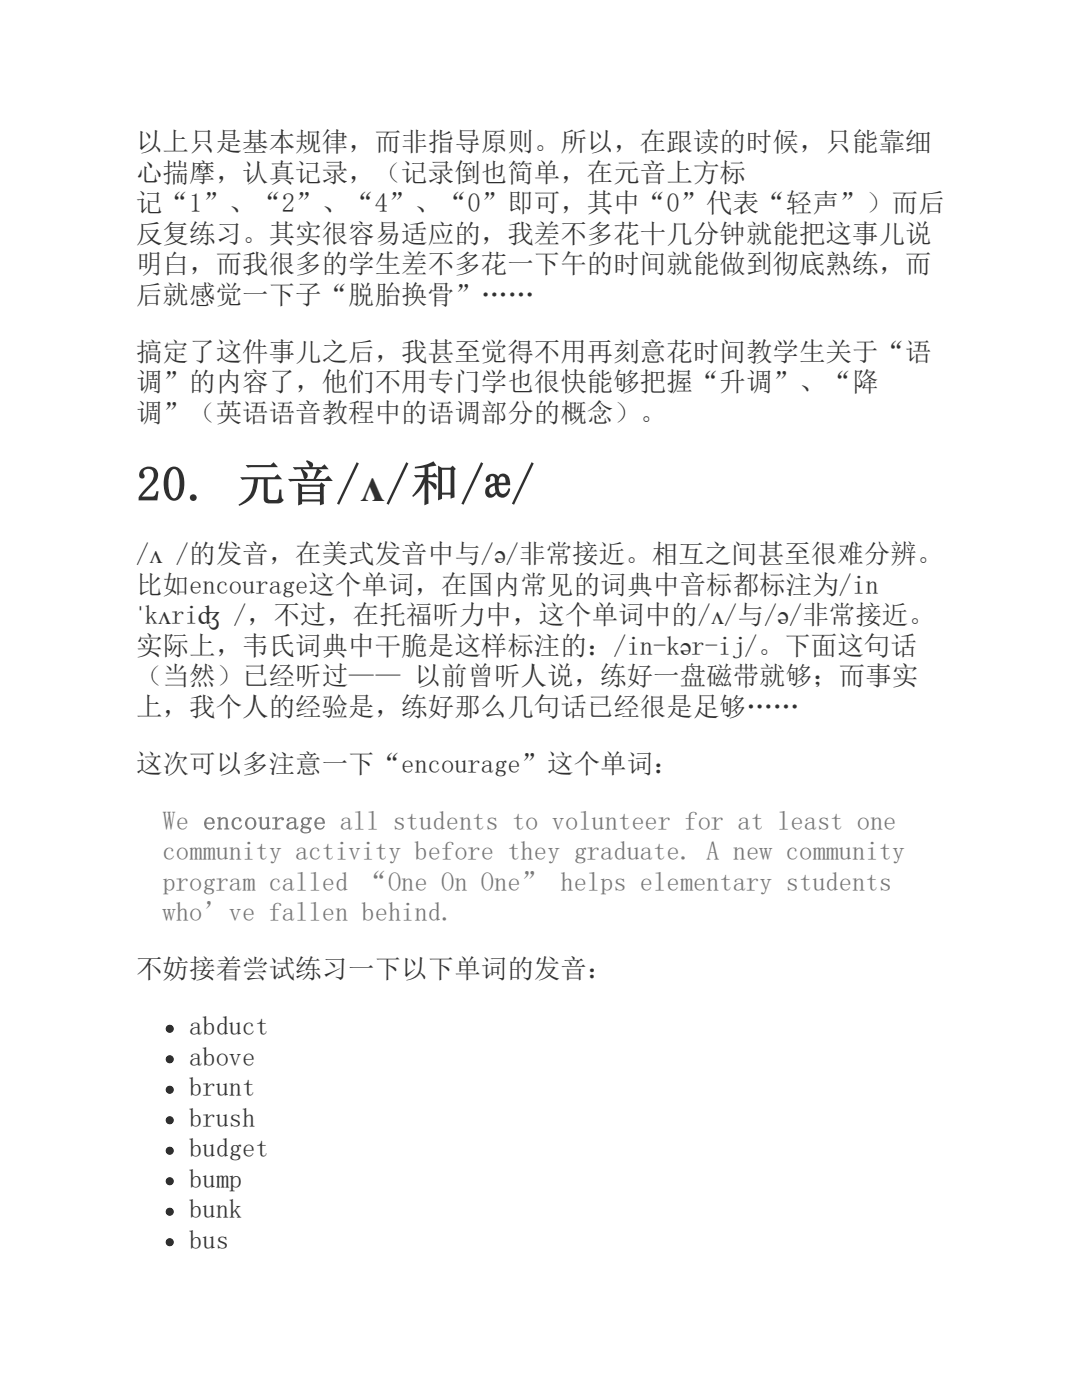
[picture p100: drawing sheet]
<svg xmlns="http://www.w3.org/2000/svg" width="216mm" height="279mm" viewBox="0 0 216 279" stroke-linecap="round" stroke-linejoin="round" font-family="sans-serif">
<defs><g id="words">
<text font-size="9.7" fill="#333" x="27.2" y="100">20. 元音/ʌ/和/æ/</text>
<g font-size="5.3" fill="#333">
<text x="27.2" y="30.2">以上只是基本规律，而非指导原则。所以，在跟读的时候，只能靠细</text>
<text x="27.2" y="36.2">心揣摩，认真记录，（记录倒也简单，在元音上方标</text>
<text x="27.2" y="42.3">记“1”、“2”、“4”、“0”即可，其中“0”代表“轻声”）而后</text>
<text x="27.2" y="48.4">反复练习。其实很容易适应的，我差不多花十几分钟就能把这事儿说</text>
<text x="27.2" y="54.5">明白，而我很多的学生差不多花一下午的时间就能做到彻底熟练，而</text>
<text x="27.2" y="60.6">后就感觉一下子“脱胎换骨”……</text>
<text x="27.2" y="72">搞定了这件事儿之后，我甚至觉得不用再刻意花时间教学生关于“语</text>
<text x="27.2" y="78.1">调”的内容了，他们不用专门学也很快能够把握“升调”、“降</text>
<text x="27.2" y="84.1">调”（英语语音教程中的语调部分的概念）。</text>
<text x="27.2" y="112.4">/ʌ /的发音，在美式发音中与/ə/非常接近。相互之间甚至很难分辨。</text>
<text x="27.2" y="118.5">比如encourage这个单词，在国内常见的词典中音标都标注为/in</text>
<text x="27.2" y="124.6">ˈkʌriʤ /，不过，在托福听力中，这个单词中的/ʌ/与/ə/非常接近。</text>
<text x="27.2" y="130.7">实际上，韦氏词典中干脆是这样标注的：/in-kər-ij/。下面这句话</text>
<text x="27.2" y="136.8">（当然）已经听过—— 以前曾听人说，练好一盘磁带就够；而事实</text>
<text x="27.2" y="142.9">上，我个人的经验是，练好那么几句话已经很是足够……</text>
<text x="27.2" y="154.3">这次可以多注意一下“encourage”这个单词：</text>
<text x="27.2" y="195.3">不妨接着尝试练习一下以下单词的发音：</text>
<text x="37.7" y="206.6">abduct</text>
<text x="37.7" y="212.7">above</text>
<text x="37.7" y="218.8">brunt</text>
<text x="37.7" y="224.9">brush</text>
<text x="37.7" y="231">budget</text>
<text x="37.7" y="237.1">bump</text>
<text x="37.7" y="243.2">bunk</text>
<text x="37.7" y="249.2">bus</text>
</g>
<g font-size="5.3" fill="#777">
<text x="32.5" y="165.6">We encourage all students to volunteer for at least one</text>
<text x="32.5" y="171.7">community activity before they graduate. A new community</text>
<text x="32.5" y="177.8">program called “One On One” helps elementary students</text>
<text x="32.5" y="183.9">who’ve fallen behind.</text>
</g>
</g></defs>
<g fill="#000">
<circle cx="33.9" cy="205.3" r=".79"/>
<circle cx="33.9" cy="217.5" r=".79"/>
<circle cx="33.9" cy="211.4" r=".79"/>
<circle cx="33.9" cy="223.6" r=".79"/>
<circle cx="33.9" cy="235.7" r=".79"/>
<circle cx="33.9" cy="229.7" r=".79"/>
<circle cx="33.9" cy="241.8" r=".79"/>
<circle cx="33.9" cy="247.9" r=".79"/>
</g>
<use href="#words"/>
</svg>
